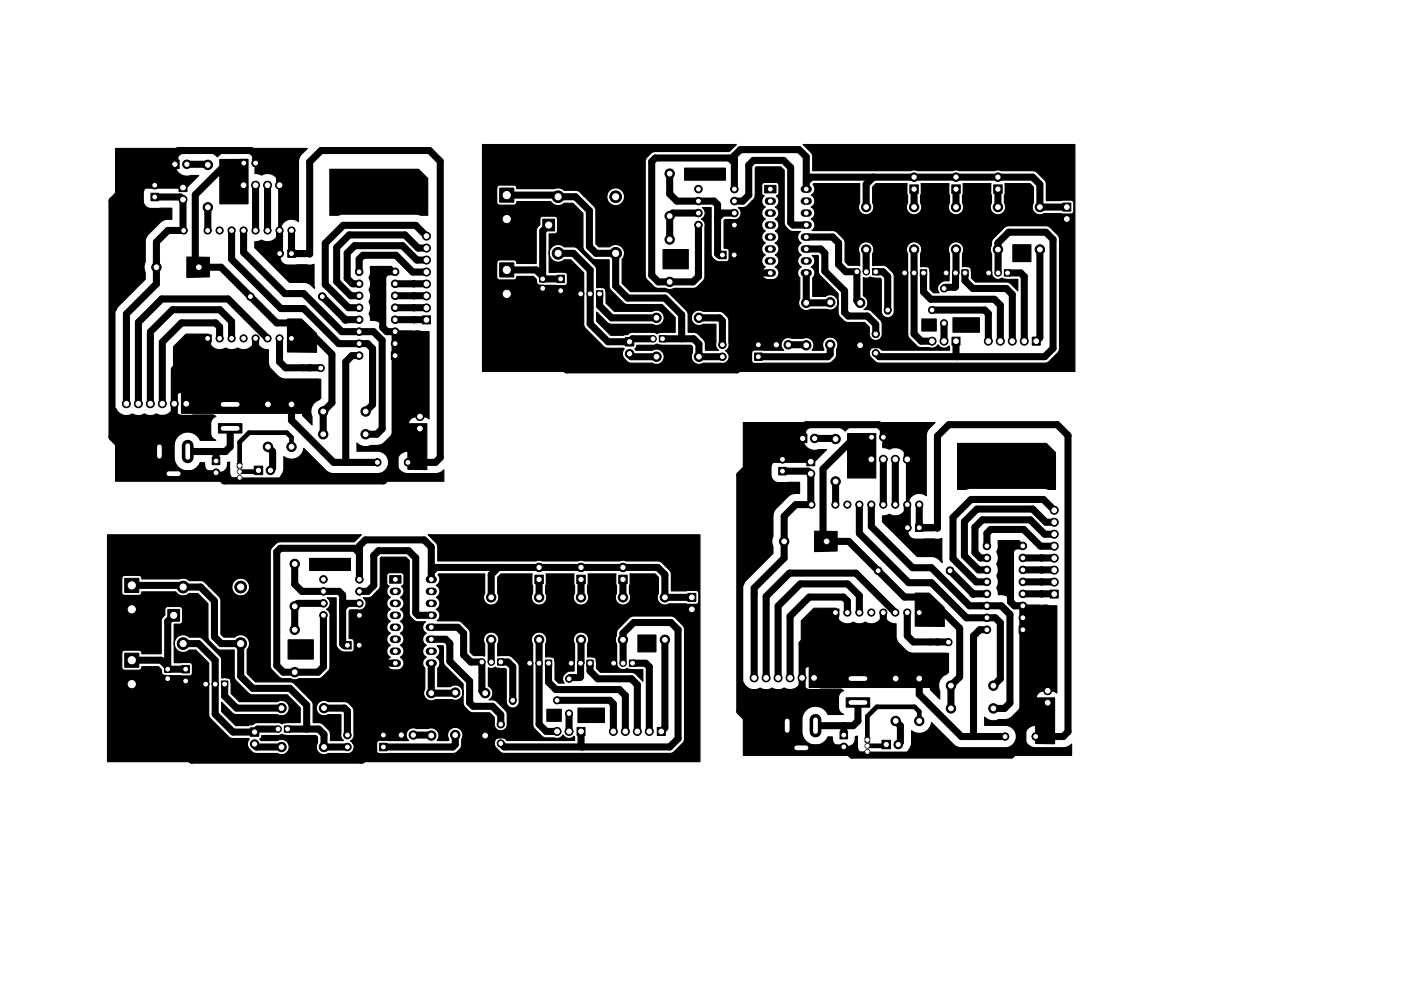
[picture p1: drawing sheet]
<svg xmlns="http://www.w3.org/2000/svg" width="297mm" height="210mm" viewBox="0 0 297 210" stroke-linecap="round" stroke-linejoin="round" font-family="sans-serif">
<g fill="#000" stroke="#000" stroke-width=".21">
<path d="M36.2 34h1.8v1.8h-1.8zM50.9 33.8h1.6v1.6h-1.6zM105.9 39.9h3v3h-3zM32 41h1.6v1.6h-1.6zM38 38.9h1.7v1.7h-1.7zM50.8 38.4h1.7v1.7h-1.7zM61 53h1.6v1.6h-1.6zM105.9 55.8h3v3h-3zM114.4 58.5h1.3v1.4h-1.3zM115.1 46.5h2.5v2.5h-2.5zM118.1 58.4h1.6v1.6h-1.6zM152.4 53.3h1.6v1.6h-1.6z"/>
<path d="M154.9 46.9h1.6v1.6h-1.6zM162.1 39.3h2.4v1.6h-2.4zM185 57h1.3v1.3h-1.3zM192.9 39.2h1.8v1.8h-1.8zM195.1 57.2h1.4v1.4h-1.4zM201.8 39.2h1.8v1.8h-1.8zM203.9 57.2h1.4v1.4h-1.4zM210.7 39.2h1.8v1.8h-1.8zM212.9 57.2h1.4v1.4h-1.4zM225.3 43.1h1.7v1.7h-1.7zM43.3 71h1.5v1.6h-1.5zM83 74.6h1.6v1.6h-1.6z"/>
<path d="M89.6 67h1.7v1.7h-1.7zM126.5 61.7h1.3v1.3h-1.3zM132.6 71.6h1.8v1.8h-1.8zM139.8 71.2h1.3v1.4h-1.3zM160 74.9h1.6v1.6h-1.6zM163.7 72.2h1.8v1.8h-1.8zM201.8 71.5h1.7v1.7h-1.7zM218.9 71.5h1.7v1.7h-1.7zM38.6 84.8h1.7v1.7h-1.7zM45 97h1.6v1.6h-1.6zM46.3 89.9h5v2h-5zM46.3 84.8h5v2h-5z"/>
<path d="M50.3 98.3h1v1h-1zM88.2 90.1h1.7v1.7h-1.7zM169.3 92.1h1.8v1.8h-1.8zM171 97.1h1.7v1.7h-1.7zM184 92h1.6v1.6h-1.6zM183.9 96.6h1.7v1.7h-1.7zM53.9 98.9h1.8v1.8h-1.8zM165.1 99.2h1.6v1.6h-1.6zM194.1 111.2h1.6v1.6h-1.6zM26.4 122.7h3v3h-3zM26.4 138.6h3v3h-3zM35.6 129.3h2.5v2.5h-2.5z"/>
<path d="M72.9 136.1h1.6v1.6h-1.6zM75.4 129.8h1.6v1.6h-1.6zM82.6 122.1h2.4v1.6h-2.4zM105.5 139.8h1.3v1.3h-1.3zM113.4 122h1.8v1.8h-1.8zM122.3 122h1.8v1.8h-1.8zM131.2 122h1.8v1.8h-1.8zM145.8 125.9h1.7v1.7h-1.7zM176.4 129.2h1.5v1.5h-1.5zM216.1 132.8h1.6v1.6h-1.6zM222.7 125.2h1.7v1.7h-1.7zM34.9 141.3h1.3v1.4h-1.3z"/>
<path d="M38.6 141.2h1.6v1.6h-1.6zM47 144.5h1.3v1.3h-1.3zM53.1 154.4h1.8v1.8h-1.8zM60.3 154h1.3v1.4h-1.3zM80.5 157.7h1.6v1.6h-1.6zM84.2 155.1h1.8v1.8h-1.8zM115.6 140h1.4v1.4h-1.4zM122.3 154.3h1.7v1.7h-1.7zM124.4 140h1.4v1.4h-1.4zM133.4 140h1.4v1.4h-1.4zM139.4 154.3h1.7v1.7h-1.7zM171.7 143h1.7v1.7h-1.7z"/>
<path d="M178.1 155.2h1.6v1.6h-1.6zM179.4 143h5v2h-5zM179.4 148h5v2h-5zM183.4 156.5h1v1h-1zM187 157.1h1.8v1.8h-1.8zM221.3 148.2h1.7v1.7h-1.7z"/>
<circle cx="32.8" cy="39.3" r=".8"/>
<circle cx="39.6" cy="34.9" r=".9"/>
<circle cx="44.1" cy="35" r="1"/>
<circle cx="54.2" cy="39.3" r=".85"/>
<circle cx="54.2" cy="34.6" r=".8"/>
<circle cx="56.7" cy="39.3" r=".85"/>
<circle cx="59.3" cy="39.3" r=".85"/>
<circle cx="142" cy="36.8" r="1"/>
<circle cx="193.8" cy="37.6" r=".9"/>
<circle cx="202.7" cy="37.6" r=".9"/>
<circle cx="211.6" cy="37.6" r=".9"/>
<circle cx="33.2" cy="56.7" r="1"/>
<circle cx="38.8" cy="42.3" r=".85"/>
<circle cx="38.9" cy="48.9" r=".76"/>
<circle cx="42.2" cy="56.7" r="1"/>
<circle cx="44" cy="48.9" r=".76"/>
<circle cx="44.1" cy="44" r="1"/>
<circle cx="46.6" cy="48.9" r=".76"/>
<circle cx="49.1" cy="48.9" r=".76"/>
<circle cx="51.6" cy="48.9" r=".76"/>
<circle cx="54.2" cy="48.9" r=".76"/>
<circle cx="56.7" cy="48.9" r=".76"/>
<circle cx="59.3" cy="48.9" r=".76"/>
<circle cx="59.3" cy="53.8" r=".8"/>
<circle cx="61.8" cy="48.9" r=".76"/>
<circle cx="76.2" cy="57.7" r=".8"/>
<circle cx="83.8" cy="57.7" r=".8"/>
<circle cx="90.4" cy="52.6" r=".85"/>
<circle cx="90.4" cy="55.2" r=".85"/>
<circle cx="90.4" cy="57.7" r=".85"/>
<circle cx="90.4" cy="50.1" r=".85"/>
<circle cx="107.4" cy="46.5" r="1.5"/>
<circle cx="118.3" cy="41.7" r="1.25"/>
<circle cx="118.3" cy="53.7" r="1.25"/>
<circle cx="130.5" cy="41.7" r="1.25"/>
<circle cx="130.5" cy="53.7" r="1.25"/>
<circle cx="142" cy="59.8" r="1"/>
<circle cx="142" cy="45.8" r="1"/>
<circle cx="142" cy="50.8" r="1"/>
<circle cx="148.1" cy="42.7" r=".8"/>
<circle cx="148.1" cy="40.1" r=".8"/>
<circle cx="148.1" cy="45.2" r=".8"/>
<circle cx="148.1" cy="47.7" r=".8"/>
<circle cx="155.7" cy="54.1" r=".8"/>
<circle cx="155.7" cy="42.7" r=".8"/>
<circle cx="155.7" cy="40.1" r=".8"/>
<circle cx="155.7" cy="45.2" r=".8"/>
<circle cx="181.7" cy="57.7" r=".67"/>
<circle cx="183.6" cy="52.9" r="1"/>
<circle cx="183.6" cy="43.9" r="1"/>
<circle cx="183.7" cy="57.7" r=".67"/>
<circle cx="191.8" cy="57.9" r=".67"/>
<circle cx="193.8" cy="52.9" r="1"/>
<circle cx="193.8" cy="43.9" r="1"/>
<circle cx="193.8" cy="57.9" r=".67"/>
<circle cx="200.6" cy="57.9" r=".67"/>
<circle cx="202.6" cy="57.9" r=".67"/>
<circle cx="202.7" cy="52.9" r="1"/>
<circle cx="202.7" cy="43.9" r="1"/>
<circle cx="209.6" cy="57.9" r=".67"/>
<circle cx="211.6" cy="52.9" r="1"/>
<circle cx="211.6" cy="43.9" r="1"/>
<circle cx="211.6" cy="57.9" r=".67"/>
<circle cx="220.5" cy="52.9" r="1"/>
<circle cx="220.5" cy="43.9" r="1"/>
<circle cx="226.2" cy="46.5" r=".85"/>
<circle cx="46.6" cy="71.8" r=".76"/>
<circle cx="49.1" cy="71.8" r=".76"/>
<circle cx="51.6" cy="71.8" r=".76"/>
<circle cx="53.1" cy="62.9" r=".8"/>
<circle cx="54.2" cy="71.8" r=".76"/>
<circle cx="56.7" cy="71.8" r=".76"/>
<circle cx="59.3" cy="71.8" r=".76"/>
<circle cx="61.8" cy="71.8" r=".76"/>
<circle cx="68" cy="78.1" r=".75"/>
<circle cx="68.3" cy="62.9" r=".75"/>
<circle cx="68.3" cy="62.9" r=".8"/>
<circle cx="73.2" cy="67.8" r=".75"/>
<circle cx="76.2" cy="60.2" r=".8"/>
<circle cx="76.2" cy="67.8" r=".8"/>
<circle cx="76.2" cy="75.4" r=".8"/>
<circle cx="76.2" cy="65.3" r=".8"/>
<circle cx="76.2" cy="72.9" r=".8"/>
<circle cx="76.2" cy="62.7" r=".8"/>
<circle cx="76.2" cy="70.4" r=".8"/>
<circle cx="83.8" cy="67.8" r=".8"/>
<circle cx="83.8" cy="72.9" r=".8"/>
<circle cx="83.8" cy="60.2" r=".8"/>
<circle cx="83.8" cy="62.7" r=".8"/>
<circle cx="83.8" cy="65.3" r=".8"/>
<circle cx="83.8" cy="70.4" r=".8"/>
<circle cx="90.4" cy="60.3" r=".85"/>
<circle cx="90.4" cy="65.3" r=".85"/>
<circle cx="90.4" cy="62.8" r=".85"/>
<circle cx="107.4" cy="62.4" r="1.5"/>
<circle cx="115.1" cy="61.2" r=".67"/>
<circle cx="118.9" cy="61.7" r=".8"/>
<circle cx="123.1" cy="62.4" r=".67"/>
<circle cx="125.1" cy="62.4" r=".67"/>
<circle cx="133.5" cy="75.1" r=".9"/>
<circle cx="138.5" cy="71.9" r=".67"/>
<circle cx="139.2" cy="67.4" r="1"/>
<circle cx="139.2" cy="75.7" r="1"/>
<circle cx="148.2" cy="67.4" r="1"/>
<circle cx="148.2" cy="75.7" r="1"/>
<circle cx="153.2" cy="75.7" r=".8"/>
<circle cx="153.2" cy="73.1" r=".8"/>
<circle cx="160.8" cy="73.1" r=".8"/>
<circle cx="167.1" cy="73.1" r=".9"/>
<circle cx="170.9" cy="73.3" r="1"/>
<circle cx="170.9" cy="64.3" r="1"/>
<circle cx="176" cy="64.1" r="1"/>
<circle cx="176" cy="73.1" r="1"/>
<circle cx="182.4" cy="73.3" r="1"/>
<circle cx="182.4" cy="64.3" r="1"/>
<circle cx="185.7" cy="70.9" r=".75"/>
<circle cx="185.7" cy="74.9" r=".75"/>
<circle cx="188.2" cy="65.8" r=".75"/>
<circle cx="197.6" cy="65.8" r=".75"/>
<circle cx="197.6" cy="72.4" r=".85"/>
<circle cx="200.2" cy="61.2" r=".75"/>
<circle cx="200.2" cy="68.6" r=".75"/>
<circle cx="200.2" cy="72.4" r=".85"/>
<circle cx="209.5" cy="72.4" r=".85"/>
<circle cx="212.1" cy="72.4" r=".85"/>
<circle cx="214.6" cy="72.4" r=".85"/>
<circle cx="217.2" cy="72.4" r=".85"/>
<circle cx="26.8" cy="85.7" r=".85"/>
<circle cx="29.3" cy="85.7" r=".85"/>
<circle cx="31.9" cy="85.7" r=".85"/>
<circle cx="34.4" cy="85.7" r=".85"/>
<circle cx="37" cy="85.7" r=".85"/>
<circle cx="56.8" cy="85.8" r="1"/>
<circle cx="56.8" cy="94.8" r="1"/>
<circle cx="57.3" cy="99.8" r=".9"/>
<circle cx="61.8" cy="85.8" r="1"/>
<circle cx="61.8" cy="94.8" r="1"/>
<circle cx="68.5" cy="87.3" r="1"/>
<circle cx="68.5" cy="92.1" r="1"/>
<circle cx="77.5" cy="87.3" r="1"/>
<circle cx="77.5" cy="92.1" r="1"/>
<circle cx="80" cy="98.1" r=".75"/>
<circle cx="80" cy="98.1" r=".4"/>
<circle cx="86.5" cy="98.1" r=".75"/>
<circle cx="89" cy="88.4" r=".85"/>
<circle cx="165.9" cy="97.5" r=".8"/>
<circle cx="172.7" cy="93" r=".9"/>
<circle cx="177.2" cy="93.1" r="1"/>
<circle cx="187.3" cy="97.5" r=".85"/>
<circle cx="187.3" cy="92.8" r=".8"/>
<circle cx="189.8" cy="97.5" r=".85"/>
<circle cx="192.4" cy="97.5" r=".85"/>
<circle cx="45.8" cy="100.3" r=".8"/>
<circle cx="50.8" cy="101.3" r=".5"/>
<circle cx="50.8" cy="100.1" r=".5"/>
<circle cx="62.5" cy="119.6" r="1"/>
<circle cx="166.3" cy="114.9" r="1"/>
<circle cx="171.9" cy="100.5" r=".85"/>
<circle cx="172" cy="107.1" r=".76"/>
<circle cx="175.3" cy="114.9" r="1"/>
<circle cx="177.1" cy="107.1" r=".76"/>
<circle cx="177.2" cy="102.1" r="1"/>
<circle cx="179.7" cy="107.1" r=".76"/>
<circle cx="182.2" cy="107.1" r=".76"/>
<circle cx="184.7" cy="107.1" r=".76"/>
<circle cx="187.3" cy="107.1" r=".76"/>
<circle cx="189.8" cy="107.1" r=".76"/>
<circle cx="192.4" cy="107.1" r=".76"/>
<circle cx="192.4" cy="112" r=".8"/>
<circle cx="194.9" cy="107.1" r=".76"/>
<circle cx="209.2" cy="115.8" r=".8"/>
<circle cx="209.2" cy="118.4" r=".8"/>
<circle cx="216.9" cy="115.8" r=".8"/>
<circle cx="216.9" cy="118.4" r=".8"/>
<circle cx="223.5" cy="110.8" r=".85"/>
<circle cx="223.5" cy="115.9" r=".85"/>
<circle cx="223.5" cy="118.4" r=".85"/>
<circle cx="223.5" cy="113.3" r=".85"/>
<circle cx="223.5" cy="108.3" r=".85"/>
<circle cx="27.9" cy="129.3" r="1.5"/>
<circle cx="38.8" cy="124.6" r="1.25"/>
<circle cx="38.8" cy="136.6" r="1.25"/>
<circle cx="51" cy="124.6" r="1.25"/>
<circle cx="51" cy="136.6" r="1.25"/>
<circle cx="62.5" cy="128.6" r="1"/>
<circle cx="62.5" cy="133.6" r="1"/>
<circle cx="68.6" cy="130.6" r=".8"/>
<circle cx="68.6" cy="128" r=".8"/>
<circle cx="68.6" cy="125.5" r=".8"/>
<circle cx="68.6" cy="122.9" r=".8"/>
<circle cx="76.2" cy="136.9" r=".8"/>
<circle cx="76.2" cy="128" r=".8"/>
<circle cx="76.2" cy="122.9" r=".8"/>
<circle cx="76.2" cy="125.5" r=".8"/>
<circle cx="104.1" cy="126.7" r="1"/>
<circle cx="104.1" cy="135.7" r="1"/>
<circle cx="114.3" cy="126.7" r="1"/>
<circle cx="114.3" cy="135.7" r="1"/>
<circle cx="114.3" cy="120.4" r=".9"/>
<circle cx="123.2" cy="126.7" r="1"/>
<circle cx="123.2" cy="135.7" r="1"/>
<circle cx="123.2" cy="120.4" r=".9"/>
<circle cx="132.1" cy="126.7" r="1"/>
<circle cx="132.1" cy="135.7" r="1"/>
<circle cx="132.1" cy="120.4" r=".9"/>
<circle cx="141" cy="126.7" r="1"/>
<circle cx="141" cy="135.7" r="1"/>
<circle cx="146.7" cy="129.3" r=".85"/>
<circle cx="179.7" cy="130" r=".76"/>
<circle cx="182.2" cy="130" r=".76"/>
<circle cx="184.7" cy="130" r=".76"/>
<circle cx="186.2" cy="121.1" r=".8"/>
<circle cx="187.3" cy="130" r=".76"/>
<circle cx="189.8" cy="130" r=".76"/>
<circle cx="192.4" cy="130" r=".76"/>
<circle cx="194.9" cy="130" r=".76"/>
<circle cx="201.1" cy="136.3" r=".75"/>
<circle cx="201.4" cy="121.1" r=".75"/>
<circle cx="201.4" cy="121.1" r=".8"/>
<circle cx="206.3" cy="126" r=".75"/>
<circle cx="209.2" cy="120.9" r=".8"/>
<circle cx="209.2" cy="123.5" r=".8"/>
<circle cx="209.2" cy="126" r=".8"/>
<circle cx="209.2" cy="131.1" r=".8"/>
<circle cx="209.2" cy="128.5" r=".8"/>
<circle cx="209.2" cy="133.6" r=".8"/>
<circle cx="216.9" cy="126" r=".8"/>
<circle cx="216.9" cy="123.5" r=".8"/>
<circle cx="216.9" cy="120.9" r=".8"/>
<circle cx="216.9" cy="128.5" r=".8"/>
<circle cx="216.9" cy="131.1" r=".8"/>
<circle cx="223.5" cy="123.5" r=".85"/>
<circle cx="223.5" cy="121" r=".85"/>
<circle cx="27.9" cy="145.2" r="1.5"/>
<circle cx="35.6" cy="144" r=".67"/>
<circle cx="39.4" cy="144.5" r=".8"/>
<circle cx="43.6" cy="145.2" r=".67"/>
<circle cx="45.6" cy="145.2" r=".67"/>
<circle cx="54" cy="157.9" r=".9"/>
<circle cx="59" cy="154.7" r=".67"/>
<circle cx="59.7" cy="150.2" r="1"/>
<circle cx="59.7" cy="158.5" r="1"/>
<circle cx="62.5" cy="142.6" r="1"/>
<circle cx="68.7" cy="158.5" r="1"/>
<circle cx="68.7" cy="150.2" r="1"/>
<circle cx="73.7" cy="158.5" r=".8"/>
<circle cx="73.7" cy="156" r=".8"/>
<circle cx="81.3" cy="156" r=".8"/>
<circle cx="87.6" cy="156" r=".9"/>
<circle cx="91.4" cy="147.1" r="1"/>
<circle cx="91.4" cy="156.1" r="1"/>
<circle cx="96.5" cy="156" r="1"/>
<circle cx="96.5" cy="147" r="1"/>
<circle cx="102.2" cy="140.5" r=".67"/>
<circle cx="102.9" cy="147.1" r="1"/>
<circle cx="102.9" cy="156.1" r="1"/>
<circle cx="104.2" cy="140.5" r=".67"/>
<circle cx="106.2" cy="157.7" r=".75"/>
<circle cx="106.2" cy="153.7" r=".75"/>
<circle cx="108.7" cy="148.6" r=".75"/>
<circle cx="112.3" cy="140.7" r=".67"/>
<circle cx="114.3" cy="140.7" r=".67"/>
<circle cx="118.1" cy="148.6" r=".75"/>
<circle cx="118.1" cy="155.2" r=".85"/>
<circle cx="120.6" cy="144" r=".75"/>
<circle cx="120.6" cy="151.4" r=".75"/>
<circle cx="120.6" cy="155.2" r=".85"/>
<circle cx="121.1" cy="140.7" r=".67"/>
<circle cx="123.1" cy="140.7" r=".67"/>
<circle cx="130" cy="155.2" r=".85"/>
<circle cx="130.1" cy="140.7" r=".67"/>
<circle cx="132.1" cy="140.7" r=".67"/>
<circle cx="132.6" cy="155.2" r=".85"/>
<circle cx="135.1" cy="155.2" r=".85"/>
<circle cx="137.7" cy="155.2" r=".85"/>
<circle cx="159.9" cy="143.8" r=".85"/>
<circle cx="162.4" cy="143.8" r=".85"/>
<circle cx="165" cy="143.8" r=".85"/>
<circle cx="167.5" cy="143.8" r=".85"/>
<circle cx="170.1" cy="143.8" r=".85"/>
<circle cx="178.9" cy="158.5" r=".8"/>
<circle cx="183.9" cy="159.5" r=".5"/>
<circle cx="183.9" cy="158.2" r=".5"/>
<circle cx="189.9" cy="144" r="1"/>
<circle cx="189.9" cy="153" r="1"/>
<circle cx="190.4" cy="158" r=".9"/>
<circle cx="194.9" cy="144" r="1"/>
<circle cx="194.9" cy="153" r="1"/>
<circle cx="201.6" cy="150.3" r="1"/>
<circle cx="201.6" cy="145.5" r="1"/>
<circle cx="210.6" cy="145.5" r="1"/>
<circle cx="210.6" cy="150.3" r="1"/>
<circle cx="213.1" cy="156.3" r=".75"/>
<circle cx="213.1" cy="156.3" r=".4"/>
<circle cx="219.6" cy="156.3" r=".75"/>
<circle cx="222.1" cy="146.6" r=".85"/>
</g>
<g fill="none" stroke="#000" stroke-width="1.6">
<path d="M162.9 57.9h.8M162.9 42.7h.8M162.9 55.4h.8M162.9 45.2h.8M162.9 52.8h.8M162.9 47.7h.8M162.9 50.3h.8M170.5 57.9h.8M170.5 42.7h.8M170.5 55.4h.8M170.5 45.2h.8M170.5 52.8h.8"/>
<path d="M170.5 47.7h.8M170.5 50.3h.8M170.5 40.1h.8M83.4 125.5h.8M83.4 138.2h.8M83.4 128h.8M83.4 135.6h.8M83.4 130.6h.8M83.4 133.1h.8M91 122.9h.8M91 125.5h.8M91 138.2h.8"/>
<path d="M91 128h.8M91 135.6h.8M91 130.6h.8M91 133.1h.8M83.4 140.7h.8M91 140.7h.8"/>
</g>
<path d="M39.8 94.5v2.5M172.9 152.7v2.5" fill="none" stroke="#000" stroke-width="2.5"/>
<path d="M33.8 94.7v2.2M35.7 100.5h2.2M166.9 152.8v2.3M168.8 158.7h2.2" fill="none" stroke="#000" stroke-width="2.3"/>
<g fill="none" stroke="#000" stroke-width="1.5">
<path d="M37.1 34.9v-2.2l.7-.8h15.4l1 1v1.7h4.3l.8 .7v4M38.8 39.8l-.5-.5h-11.2l-3.4 3.3v50.2l3.1 3h7M39.6 34.9h4.3l.2 .1M51.6 39.3l.1-4.7h-3.6l-6.7 6.7v15.3l-.1 .1h5.6l11.8 11.8h5l6.7 6.6v10.4l-1.9 1.8v4.8M54.2 39.3v9.6M56.7 39.3v9.6M142 36.8v4.3l1.5 1.6h7.9l.7 .7v10.4l.3 .3h.8M155.7 34.5l-1-1h-15.8l-.7 .8v24.1l1.4 1.4h7.3l1.2-1.1v-11M170.9 38.4v-5.1l-1.5-1.6h-12.4l-1.3 1.3v7.1M185.2 37.6l-1.6 1.5v4.8M32.8 41.8h5.5l.5 .5v6.5l.1 .1h-3.3l-2.4 2.4v8.9l-6.4 6.4v19.2M44.1 44l-.1 4.9"/>
<path d="M49.1 48.9v6.1l10.5 10.5h4.8l7.4 7.4h6.1l1.1 1.1v11.8l-1.5 1.5M51.6 48.9v4.6l8.8 8.8h4l8.1 8.1h6.7l1.8 1.8v18.8l-1.1 1.1h-2.4M54.2 48.9h.1M56.7 48.9h.1M59.3 48.9v4.9M61.8 48.9v4.9l3.9 .1v-19.6l2.4-2.4h23l2.2 2.3v62.9l-1 1h-5.8M76.1 57.7v-2.7l.9-.8h6.9l3.6 3.5h2.9M83.8 57.7h-2l-.6 .7v11.1l.8 .9h1.8v29.1l-2.5 2.5h-33.8l-1.7-1.7-.2 .2h-10.5l-.3 .3-1-1v-8l3.2-3.2v-10.2l3-3h13.8l.4-.4v-3.2M90.4 50.1l-2.3-2.3h-15.3l-3.8 3.8v8.8l4.9 4.9h2.2M90.4 55.2h-2l-3.1-3.1h-10.1l-1.6 1.6v5.4l1.2 1.1h1.3M90.4 52.6h-1.8l-2.7-2.8h-11.9l-2.6 2.7v7.2l3 3h1.7M107.4 46.5h-3l-1.3 1.2v13.5l1.2 1.2h9.6l1.2-1.2"/>
<path d="M107.4 57.3h6.3l1.4 1.4M107.4 41.4h10.6l.3 .3h3.7l3 3v7.6l1.4 1.4h4.1v7l2.6 2.5h7.9l3.5 3.6v5.1M116.3 47.7l-1.2 1.3v10.2h3.8M118.3 53.7h3.3l3.5 3.6v11.4l3.8 3.8h4.6l.6-.6h4.4M148.1 45.2h-5.5l-.6 .6v5M155.7 47.7v6.4h1.5v23.4l-1 1h-36.1l-1.2-1.3v-15.5M155.7 42.7h1.8l1.2-1.3v-6.4l1.1-1h6.3l1.5 1.6v11.6l.5 .5h2.8M155.7 45.2h-2.5l-1.1 1M157.2 57.7l.3 .2h5.8M170.9 50.3h5.6l1.3 1.3v4.5l1.5 1.6h2.4v6.1l.4 .5h.3M170.9 40.1v-1.5l1.1-1h46.9l1.6 1.5v4.8h5.7M170.9 57.9v6.4h5l.1-.2"/>
<path d="M170.9 52.8h3.1l.9 .9v3.8l4.2 4.2v4.6l.7 .8h4.1l1.8 1.7v2.1M183.6 52.9l.1 4.8M185.7 57.7h1.5l1 1v7.3M193.8 40.1v3.8M193.8 52.9v18l1.5 1.5h2.3M195.8 57.9v4l1.6 1.6h13.4l1.3 1.3v7.6M198.6 49.8v7.1l1 1h1M202.7 40.1v3.8M202.7 52.9l-.1 7.9-.2 .2h-2l-.2 .2M204.6 57.9v1.7l1.6 1.6h7.2l1.2 1.3v9.9M208 50v7.9h1.6M208.3 49.8h-17.3l-.8 .7v6.9l.6 .5h1v14.2l-1 1h-8.3l-.1 .2v-1.4l-1.8-1.8h-14.7l-1.3 1.3v1.7h-5.9l-1.5-1.5"/>
<path d="M211.6 40.1v3.8M211.6 52.9v.1M211.6 57.9v-6.3l2.3-2.3h7.8l1.6 1.5v23.1l-1.8 1.8h-35.1l-.7-.8M213.6 57.9h2.8l.8 .8v13.7M220.5 52.9v18.7l-.8 .8M226.2 46.5h-17.4l-.8 .7v2.3M44 71.8v3.6M46.6 71.8v-2.4l-.9-.9h-7.2l-4.1 4.1v13.1M49.1 71.8v-3.6l-2.5-2.5h-10l-4.7 4.7v15.4M56.7 71.8l-8.3-8.4h-14.1l-5 5v17.4M59.3 71.8v4.9l1.3 1.3 7.4 .1M61.7 68.5l.1 3.3"/>
<path d="M65.7 78h.1M68.3 62.9l4.9 4.9h2.9M76.1 75.4h-1.5l-1.3 1.4v21.3M83.8 75.4h4l1.2 1.3v11.7M83.8 65.3h6.6M83.8 67.8l6.6 .1M83.8 60.2l6.6 .1M83.8 62.7l6.6 .1M87.7 65.3h.1M87.7 67.8l.1 .1M87.7 60.2l.1 .1M87.7 62.7l.1 .1"/>
<path d="M114.6 61.7h4.3M118.9 61.7l.6 .7h3.6M127.1 62.4v2.5l2.6 2.5h9.5M133.5 75.1v.2l.4 .4h5.3M140.5 71.9h6.6l1.1 1.1v2.7h5M148.2 67.4h4.3l.7 .7v5M167.1 73.1h3.7l.1 .2M176 73.1v2.1l-.5 .5h-14.7M197.6 65.8h11.2l.7 .7v5.9M200.2 68.6v3.8M202.7 72.4v3l.3 .3M39.5 85.7l17.3 .1"/>
<path d="M45.8 95.8v2M48.8 90.9v3.9l-1 1h-8M56.8 94.8l1 1v3.5l-.5 .5M57.8 85.8h4v3.4l8.9 8.9h9.3M89 90.9v7.2M165.9 100h5.5l.5 .5v6.4l.1 .2h-3.3l-2.4 2.4v8.9l-6.4 6.4v19.2M170.2 93v-2.1l.7-.8h15.4l1 1v1.7h4.3l.8 .7v4M171.9 98l-.5-.5h-11.2l-3.4 3.3v50.1l3.1 3.1h7M172.7 93h4.3l.2 .1M184.7 97.5l.1-4.7h-3.6l-6.7 6.7v15.2l-.1 .2h5.6l11.8 11.8h5l6.7 6.6v10.3l-1.9 1.9v4.8M187.3 97.5v9.6M189.8 97.5v9.6"/>
<path d="M62.5 119.6v4.3l1.5 1.6h7.9l.7 .7v10.4l.3 .3h.8M76.2 117.3l-1-1h-15.8l-.7 .8v24.1l1.4 1.4h7.3l1.2-1.1v-10.9M177.2 102.1l-.1 5M182.2 107.1v6.1l10.5 10.4h4.8l7.4 7.5h6.1l1.1 1v11.9l-1.5 1.5M184.7 107.1v4.6l8.8 8.8h4l8.1 8h6.7l1.8 1.9v18.8l-1.1 1.1h-2.4M187.3 107.1h.1M189.8 107.1h.1M192.4 107.1v4.9M194.9 107.1v4.9h3.9v-19.5l2.4-2.4h23l2.2 2.3v62.9l-1 1h-5.8M209.2 115.8v-2.7l.9-.8h6.9l3.6 3.6h2.9M216.9 115.8h-2l-.7 .7v11.2l.9 .8h1.8v29.2l-2.5 2.5h-33.8l-1.7-1.7-.2 .2h-10.5l-.3 .3-1-1v-8l3.2-3.2v-10.2l3-3h13.8l.4-.4v-3.2M216.9 118.4h6.6"/>
<path d="M220.8 118.4h.1M223.5 108.3l-2.3-2.3h-15.3l-3.8 3.8v8.7l4.9 5h2.2M223.5 113.3h-2l-3.1-3h-10.1l-1.6 1.6v5.3l1.2 1.2h1.3M223.5 110.8h-1.8l-2.8-2.8h-11.8l-2.6 2.7v7.2l3 3h1.7M27.9 129.3h-3l-1.3 1.3v13.4l1.2 1.2h9.6l1.2-1.2M27.9 124.2h10.6l.3 .4h3.7l3 2.9v7.6l1.4 1.5h4.1v6.9l2.6 2.5h7.9l3.5 3.6v5.1M36.8 130.6l-1.2 1.2v10.2h3.8M38.8 136.6h3.3l3.5 3.5v11.4l3.8 3.8h4.6l.6-.6h4.4M68.6 128h-5.5l-.6 .6v5M76.2 130.6v6.3h1.5v23.4l-1 1h-36.1l-1.2-1.3v-15.5M76.2 128h-2.5l-1.1 1M76.2 125.5h1.8l1.2-1.3v-6.3l1.1-1.1h6.3l1.5 1.6v11.6l.5 .6h2.8"/>
<path d="M91.4 121.2v-5.1l-1.5-1.6h-12.4l-1.3 1.3v7.1M91.4 122.9v-1.5l1.1-1h46.9l1.6 1.5v4.8h5.7M91.4 133.1h5.6l1.3 1.3v4.5l1.5 1.6h2.4v6.1l.4 .5h.3M91.4 135.6h3.1l.9 .9v3.8l4.2 4.2v4.6l.7 .8h4.1l1.8 1.7v2.1M104.1 135.7l.1 4.8M105.7 120.4l-1.6 1.5v4.8M114.3 122.9v3.8M114.3 135.7v18l1.5 1.5h2.3M119.1 132.6v7.1l1 1h1M123.2 122.9v3.8M123.2 135.7l-.1 7.9-.2 .2h-2l-.3 .2M128.5 132.8v7.9h1.6"/>
<path d="M128.8 132.6h-17.3l-.8 .7v6.9l.6 .5h1v14.2l-1 1.1h-8.3l-.1 .1v-1.4l-1.8-1.8h-14.7l-1.3 1.3v1.8h-5.9l-1.5-1.6M132.1 122.9v3.8M132.1 135.7v.1M141 135.7v18.7l-.8 .8M146.7 129.3h-17.4l-.8 .7v2.3M177.1 130v3.6M179.7 130v-2.5l-.9-.8h-7.2l-4.1 4v13.1M182.2 130v-3.6l-2.5-2.5h-10l-4.7 4.7v15.4M189.8 130l-8.3-8.4h-14.1l-5 4.9v17.5M192.4 130v4.9l1.3 1.3 7.4 .1M194.8 126.7l.1 3.3M198.8 136.2h.1"/>
<path d="M201.4 121.1l4.9 4.9h2.9M209.2 133.6h-1.5l-1.3 1.3v21.4M216.9 133.6h4l1.2 1.3v11.7M216.9 123.5h6.6M216.9 126h6.6M216.9 120.9l6.6 .1M220.8 123.5h.1M220.8 126h.1M220.8 120.9l.1 .1M27.9 140.1h6.3l1.4 1.4M35.1 144.5h4.3M39.4 144.5l.6 .7h3.6"/>
<path d="M47.6 145.2v2.5l2.6 2.5h9.5M54 157.9v.2l.4 .4h5.3M61 154.7h6.6l1.1 1.1v2.7h5M68.7 150.2h4.3l.7 .7v5.1M77.7 140.5l.3 .2h5.8M87.6 156h3.7l.1 .1M91.4 140.7v6.4h5l.1-.1M96.5 156v2l-.5 .5h-14.7M106.2 140.5h1.5l1 1v7.3M116.3 140.7v4l1.6 1.6h13.4l1.3 1.3v7.6M118.1 148.6h11.2l.7 .7v5.9M120.6 151.4v3.8"/>
<path d="M123.2 155.2v3l.3 .3M125.1 140.7v1.7l1.6 1.6h7.2l1.2 1.3v9.9M132.1 140.7v-6.3l2.3-2.3h7.8l1.6 1.5v23.1l-1.8 1.8h-35.1l-.7-.8M134.1 140.7h2.8l.8 .8v13.7M172.6 143.8l17.3 .2M178.9 154v2M181.9 149v4l-1 1h-8M189.9 153l1 1v3.5l-.5 .5M190.9 144h4v3.3l8.9 9h9.3M222.1 149.1v7.2"/>
</g>
<path d="M54.8 99.8l-.3 .3h-3.7M56.8 85.8h1M61.8 94.8v-2l-1-1h-8l-2 2v5M45.8 100.3l1.5 1.5h3l.5-.5M178.9 158.5l1.5 1.5h3l.5-.5M187.9 158l-.3 .2h-3.7M189.9 144h1M194.9 153v-2l-1-1h-8l-2 2v5" fill="none" stroke="#000" stroke-width="1"/>
<g fill="#000" stroke="#000" stroke-width=".25">
<path d="M24.5 31.5h40.6l-1.2 1.2a2.28 2.28 0 0 0-.6 1.8v12.5a2.39 2.39 0 0 0-2.7-.2 2.39 2.39 0 0 0-1.2 2.4v5.4a1.63 1.63 0 0 0 1.6 1.6l4.7 .1 .9-.2v5.1a2.69 2.69 0 0 0-2.3-1.3h-2.9l-7.4-7.3v-1.3l.9-.1 .6-.3a2.4 2.4 0 0 0 2.5 0 2.4 2.4 0 0 0 1.1-2.3v-8.6a2.56 2.56 0 0 0-.9-2.7 2.56 2.56 0 0 0-2.8-.2l-1.3-.3v-3a1.63 1.63 0 0 0-1.6-1.6h-4.3a2.5 2.5 0 0 0-2.1 1.1 2.62 2.62 0 0 0-2.9-.8h-2.7a2.53 2.53 0 0 0-3.4 2.4 2.53 2.53 0 0 0 3.4 2.3h1.6l-2.5 2.6-1.3-.4h-6.3a1.64 1.64 0 0 0-1.6 1.6v1.6a1.64 1.64 0 0 0 1.6 1.6h4.4v2.3a2.84 2.84 0 0 0-2.5 .8l-2.4 2.4a2.31 2.31 0 0 0-.7 1.8v4.1a2.54 2.54 0 0 0 0 2.2v1.5l-5.7 5.6-.6 1.1zM69.9 35.9h18.9l1.9 2v7.8h-1.5l-1.1-.3h-15.3l-1.1 .3h-1.8zM145.2 35.7h8.6v2.5h-8.6zM102.3 30.7h53.8l-1.5 1.4h-15.7l-.7 .3-1.2 1.1-.2 .8v24.1l.2 .8 1.8 1.8 .5 .2h1.8l.7 .2 1.1-.2h4.3l.7-.4 1.3-1.4 .3-.7v-11.1l-.2-.5-.5-.6a1.43 1.43 0 0 0 .1-2.5h1.9v9.8a2.01 2.01 0 0 0 1.6 1.7h1.6l.4-.2 .2-.4v-1.6a.63 .63 0 0 0-.6-.6h-.5v-5.9l.2-.2h1.6a1.43 1.43 0 0 0 1.7-.8 1.43 1.43 0 0 0-.5-1.8l1.5-.1 1.4-1.2h2.1l.2 .8 .6 .4a1.42 1.42 0 0 0-.8 1.3 1.42 1.42 0 0 0 .8 1.3 1.42 1.42 0 0 0-.8 1.2 1.42 1.42 0 0 0 .8 1.3 1.42 1.42 0 0 0-.8 1.3 1.42 1.42 0 0 0 .8 1.3 1.42 1.42 0 0 0-.8 1.2 1.42 1.42 0 0 0 .8 1.3 1.42 1.42 0 0 0-.8 1.3 1.42 1.42 0 0 0 .8 1.2 1.43 1.43 0 0 0-.8 1.6 1.43 1.43 0 0 0 1.4 1.1 2.12 2.12 0 0 0 1.8-.4 1.43 1.43 0 0 0-.3-2.3 1.42 1.42 0 0 0 .8-1.2 1.42 1.42 0 0 0-.8-1.3 1.42 1.42 0 0 0 .8-1.3 1.42 1.42 0 0 0-.8-1.2 1.42 1.42 0 0 0 .8-1.3 1.42 1.42 0 0 0-.8-1.3 1.42 1.42 0 0 0 .8-1.3 1.42 1.42 0 0 0-.8-1.2 1.42 1.42 0 0 0 .8-1.3 1.42 1.42 0 0 0-.8-1.3 1.42 1.42 0 0 0 .2-2.4l.4-.1 .1-.4 .1-1.7-.2-.4-.5-.2h-2.4a.63 .63 0 0 0-.6 .6v1.7l.2 .4 .3 .1-.4 .6-.1 .6h-2.1l.5-.5 .2-.5v-6.1l.2-.2h5.2l.8 .7v11.1l.2 .8a2.5 2.5 0 0 0 1.6 1.1h1.6l-.2 .2a1.43 1.43 0 0 0 .4 2.3 1.42 1.42 0 0 0-.8 1.2 1.42 1.42 0 0 0 .8 1.3 1.42 1.42 0 0 0-.8 1.3 1.42 1.42 0 0 0 .8 1.2 1.42 1.42 0 0 0-.3 2.4l-.1 4.5a1.63 1.63 0 0 0 .3 2 1.63 1.63 0 0 0 2 .1l3.7 .1a1.63 1.63 0 0 0 2.1-1.9 1.63 1.63 0 0 0-2.6-.9h-2.7v-3.9a1.42 1.42 0 0 0-.3-2.4 1.42 1.42 0 0 0 .2-2.4l1.3 .1 .1 3.8 4.1 4.2v4l.2 .8 1 .9 .7 .4h3.7l1 1v1.6l.3 .7 .8 .5 .8-.1 .5-.4 .3-.6v-2.8l-2.3-2.4-.5-.2h-1l.2-.2a1.63 1.63 0 0 0-.3-2.7v-3.9l.8 .1 .6-.3 .4 .2 1.7 .1 .2 .2v6.7a1.38 1.38 0 0 0 1.3 1.5 1.38 1.38 0 0 0 1.5-1.3l-.1-8-1.8-1.7-2.7-.1 .1-2.6a1.63 1.63 0 0 0-1.5-2.4 1.63 1.63 0 0 0-1.3 2.5v2.6l-2.4-.1-.7-.7-.1-4.6-1.6-1.7-.7-.4h-4.6l.2-.1a1.43 1.43 0 0 0-.4-2.3 1.42 1.42 0 0 0 .8-1.3 1.42 1.42 0 0 0-.8-1.3 1.42 1.42 0 0 0 .8-1.2 1.42 1.42 0 0 0-.8-1.3 1.42 1.42 0 0 0 .4-2.3l.1-.1h9.8l-.1 4.2a1.63 1.63 0 0 0 1.5 2.4 1.63 1.63 0 0 0 1.3-2.5v-3.4l.7-.7h6.6v2l.1 .4v1.7a1.63 1.63 0 0 0 1.4 2.5 1.63 1.63 0 0 0 1.4-2.5v-1.7l.1-.4v-2h5.9l.1 4.2a1.63 1.63 0 0 0 1.4 2.4 1.63 1.63 0 0 0 1.4-2.5v-1.7l.1-.4v-2h5.9v4.2a1.63 1.63 0 0 0 1.5 2.4 1.63 1.63 0 0 0 1.4-2.5v-1.7l.1-.4v-2h5.3l.7 .7v3.4a1.63 1.63 0 0 0 .2 2 1.63 1.63 0 0 0 2 .2l6 .1 .4-.5v-1.8a.63 .63 0 0 0-.7-.6l-5.2 .1v-4l-1.9-2-.7-.4h-7l-.5-.1-.8 .1h-7.5l-.6-.1-.8 .1h-7.5l-.5-.1-.9 .1h-20.8l-.1-3.5-1.9-2h57.6v48.1h-125.6v-23h3v3a.63 .63 0 0 0 .6 .6h3.2a.65 .65 0 0 0 .5-.8h3.5l.6 .6 .1 .4a.8 .8 0 0 0 1 .9l5.1 .1 .4-.5v-1.7a.63 .63 0 0 0-.6-.7l-3.3 .1v-8.2h1.3l.4-.3 .1-2.8a.63 .63 0 0 0-.6-.6l-2.9 .1-.2 .4v1.3a1.68 1.68 0 0 0-.8 1.4v6.8h-4.1a.65 .65 0 0 0-.7-.8l-3.1 .1-.4 .2-.1 .4h-3v-15.9h3v3l.3 .5 3.3 .1a.65 .65 0 0 0 .7-.7h7.2l.1 .1a1.87 1.87 0 0 0 2.7 .2h1.8l2.2 2.2v7l.2 .8 2.1 1.9 3.3 .1-.1 5.6 .5 1 3 2.8 7.8 .1 2.7 2.8v3.1l-3.3 .1a.76 .76 0 0 1-1.1-.1h-4.6l-.5 .1-.5 .4-.9 .1h-2.7l-3-2.9v-2l2.2 2.2 .7 .4 9 .1a1.63 1.63 0 0 0 2.4-1.5 1.63 1.63 0 0 0-2.5-1.3h-8.1l-1.7-1.8v-2.2a.9 .9 0 0 0-1.1-1.1h-.9v-3.7l-.4-1-3.8-3.7-.5-.2-2.3-.1a1.88 1.88 0 0 0-2.6 .2 1.88 1.88 0 0 0 .1 2.6 1.88 1.88 0 0 0 2.6 0h1.4l2.8 2.8-.1 10.8 .3 .8 4.1 4.2 .8 .2h3.3l.2 .1a1.91 1.91 0 0 0 .7 2.8l.8 .3h4.4a1.63 1.63 0 0 0 2.5-1.4 1.63 1.63 0 0 0-2.5-1.4h-3.5l-.2-.3 .3-.2 .1-.5h3.5l.8-.3 .4 .2 .7 .1h6.1l.3 .3v1.2a1.63 1.63 0 0 0 .2 2 1.63 1.63 0 0 0 2.1 .3h3.9a1.43 1.43 0 0 0 1.4-.7 1.43 1.43 0 0 0-.1-1.5h5.1v1.6a.63 .63 0 0 0 .6 .6l15.8-.1a2.52 2.52 0 0 0 1.6-1.8v-.3h6.9l.2 .8 .9 1 1 .4h35.1l.8-.3 2.1-2.1 .2-.8v-23.1l-.2-.8-1.7-1.7-.7-.4h-8.1l-.8 .2-2.5 2.5-.4 .7-.2 1.8 .2 .8 .1 4.3a1.43 1.43 0 0 0 2.2 .8l1 .3h2.3v2.4l-1.5-1.5-.7-.3-6.8-.1-.8-.8v-1.4a.9 .9 0 0 0-1.1-1.1l-.8 .1v-2.9a1.63 1.63 0 0 0-1.5-2.4 1.63 1.63 0 0 0-1.3 2.5l-.1 5.8h-.7a1.72 1.72 0 0 0-1.7 1.7l.3 .8h-1.2l-.7-.7v-3.8a.9 .9 0 0 0-1.1-1.1l-.9 .1v-2.9a1.63 1.63 0 0 0-1.5-2.4 1.63 1.63 0 0 0-1.3 2.5v17.3l.4 .7 1.8 1.7 .7 .3h1.8a1.46 1.46 0 0 0 1.8-.7 1.47 1.47 0 0 0 2.3 .3l.1 .9h-14.3l-.7-.6-.8-.2-.9 .5-.3 .9h-6.9v-.9a1.63 1.63 0 0 0-1.4-2.5 1.63 1.63 0 0 0-1.4 2.5v.3h-2.4a1.63 1.63 0 0 0 .1-2 1.63 1.63 0 0 0-2-.5l-2.7-.1a1.53 1.53 0 0 0-1.8 .7 1.53 1.53 0 0 0 .3 1.9h-6.1l-.5 .1-.1 .5h-5.1l-.5-.5a1.43 1.43 0 0 0 .7-1.6v-4.7l-.4-1-.8-.8-.5-.2-3.8-.1a1.63 1.63 0 0 0-2.4 1.5 1.63 1.63 0 0 0 2.5 1.3h2.7l-.1 4.5 .2 .5 .4 .5h-2.7l-.1-1.6-.3-.7-1.6-1.4-1.7-.1-.1-4.2-4.1-4.2-.7-.2h-7.3l-1.8-1.8v-5.1a1.88 1.88 0 0 0 0-2.6 1.88 1.88 0 0 0-2.6 0h-2.3l-.7-.7v-7.3l-.4-.7-2.1-2.1h4.9a1.89 1.89 0 0 0 2.5 1.9 1.89 1.89 0 0 0 .6-3.1 1.89 1.89 0 0 0-3.1 .8v.4h-4.9l-1.3-1.1-2.9-.1-1.1-.5-.9 .1h-8v-.1a.63 .63 0 0 0-.7-.6h-3.1l-.4 .2-.1 .4h-3zM39.6 54.5l4.8 .1v4.1l-4.8 .2zM46.6 33.8h6v9.4h-6zM78.5 56.5h4.5l1.3 1.3a2.42 2.42 0 0 0-2.5 1 2.42 2.42 0 0 0-.1 2.7l-.1 .1a2.4 2.4 0 0 0 .1 2.4l-.1 .1a2.4 2.4 0 0 0 .1 2.5 2.42 2.42 0 0 0 .1 2.6 2.42 2.42 0 0 0 2.5 1h4.6l2.1 .2v18.5l-.8-.4-2-.1a1.63 1.63 0 0 0-1.7 1.7l.2 5.6h-.4a2.39 2.39 0 0 0-2.2 2.4 2.39 2.39 0 0 0 2.2 2.4h5.9a2.3 2.3 0 0 0 1.9-.8v2.4h-35.7a3.8 3.8 0 0 0 1.8-2.9v-2.3a2.63 2.63 0 0 0 4.2-1.8l4.7 4.7a2.31 2.31 0 0 0 1.8 .7h9.3a2.39 2.39 0 0 0 2.2-2.4 2.39 2.39 0 0 0-2.2-2.4h-4.5v-1.7l.1 .2a2.61 2.61 0 0 0 2.8 .3h1.4a2.28 2.28 0 0 0 1.6-.8l1.1-1a2.31 2.31 0 0 0 .7-1.8v-18.6a2.3 2.3 0 0 0-.8-1.9l-1.6-1.6a2.67 2.67 0 0 0-2.4-.8l-.3-1.6a2.4 2.4 0 0 0-.1-2.4l.1-.1a2.4 2.4 0 0 0-.1-2.4l.1-.1a2.4 2.4 0 0 0-.1-2.5l.4-1zM140.6 53h5.3v4h-5.3zM214.8 51.9h3.8v3.6h-3.8zM39.5 70.9h4.7a2.58 2.58 0 0 0 2.6 3.3l1-.4 .2 .1a2.36 2.36 0 0 0 2.4-.1 2.38 2.38 0 0 0 3.6-1.4l.9 .9a2.38 2.38 0 0 0 2 .9v2.5a2.31 2.31 0 0 0 .8 1.8l1.2 1.2a2.31 2.31 0 0 0 1.8 .7l7.3 .1v4l-.4 .3a2.61 2.61 0 0 0-1.5 3.6v1.7l-1.9-1.9v-1.3a2.63 2.63 0 0 0-.5-3 2.63 2.63 0 0 0-3-.5h-2.8a2.54 2.54 0 0 0-2.2 0h-3.5l-.9-.2-5.6 .1-7.1-.1a1.63 1.63 0 0 0-1.6 1.6v1.7a1.63 1.63 0 0 0 1.6 1.6l6.6-.1 .6 .3-.9 .7-.2 .9 .1 2.6 .3 .5 .7 .4h-3.3a2.88 2.88 0 0 0-3.2-1.7 2.88 2.88 0 0 0-2.4 2.7v2.8a2.88 2.88 0 0 0 2.4 2.7 2.88 2.88 0 0 0 3.2-1.7h.9a1.71 1.71 0 0 0 1.6 2h1.6a1.71 1.71 0 0 0 1.6-2.1l.5-.1v1.7a2.15 2.15 0 0 0 1.4 2.4h-25.6v-15.5l.6 .8a2.35 2.35 0 0 0 3 .4 2.35 2.35 0 0 0 2.5 0 2.61 2.61 0 0 0 2.6 .1 2.49 2.49 0 0 0 2.8-.3 2.49 2.49 0 0 0 .8-2.7v-11.3zM61 67.7h2.9l3.2 3v4h-6.1zM195.5 67.7h3v2.5h-3z"/>
<path d="M202.1 67.4h5.5v3.1h-5.5zM38.5 80.8h26.2v6.9h-26.2zM86.5 89.9h4v9.7h-4zM157.6 89.7h40.6l-1.2 1.2a2.28 2.28 0 0 0-.6 1.7v12.6a2.39 2.39 0 0 0-2.7-.2 2.39 2.39 0 0 0-1.2 2.4v5.4a1.63 1.63 0 0 0 1.6 1.6h4.7l.9-.2v5.1a2.69 2.69 0 0 0-2.3-1.2h-2.9l-7.4-7.4v-1.2l.9-.1 .6-.3a2.4 2.4 0 0 0 2.5 0 2.4 2.4 0 0 0 1.1-2.3v-8.6a2.56 2.56 0 0 0-.9-2.7 2.56 2.56 0 0 0-2.8-.2l-1.3-.3v-3a1.63 1.63 0 0 0-1.6-1.7l-4.3 .1a2.5 2.5 0 0 0-2.1 1.1 2.62 2.62 0 0 0-2.9-.9h-2.7a2.53 2.53 0 0 0-3.4 2.4 2.53 2.53 0 0 0 3.4 2.4h1.6l-2.5 2.6-1.3-.4-6.3-.1a1.64 1.64 0 0 0-1.6 1.7v1.6a1.64 1.64 0 0 0 1.6 1.6l4.4-.1v2.4a2.84 2.84 0 0 0-2.6 .8l-2.3 2.3a2.31 2.31 0 0 0-.7 1.8v4.1a2.54 2.54 0 0 0 0 2.3v1.4l-5.7 5.7-.6 1.1zM203 94.1h18.8l2 1.9v7.8h-1.5l-1.1-.2h-15.3l-1.1 .2h-1.8zM22.8 113.5h53.8l-1.5 1.4h-15.7l-.7 .3-1.2 1.1-.2 .8v24.1l.2 .8 1.8 1.8 .5 .2h1.8l.7 .2 1.1-.2h4.3l.7-.4 1.3-1.4 .3-.7v-11.1l-.2-.5-.5-.6a1.43 1.43 0 0 0 .1-2.5h1.9v9.8a2.01 2.01 0 0 0 1.6 1.7h1.6l.4-.2 .2-.4v-1.6a.63 .63 0 0 0-.6-.6h-.5v-5.9l.2-.2h1.6a1.43 1.43 0 0 0 1.7-.8 1.43 1.43 0 0 0-.5-1.8l1.5-.1 1.4-1.2h2.1l.2 .8 .6 .4a1.42 1.42 0 0 0-.8 1.3 1.42 1.42 0 0 0 .8 1.3 1.42 1.42 0 0 0-.8 1.3 1.42 1.42 0 0 0 .8 1.2 1.42 1.42 0 0 0-.8 1.3 1.42 1.42 0 0 0 .8 1.3 1.42 1.42 0 0 0-.8 1.2 1.42 1.42 0 0 0 .8 1.3 1.42 1.42 0 0 0-.8 1.3 1.42 1.42 0 0 0 .8 1.2 1.43 1.43 0 0 0-.8 1.6 1.43 1.43 0 0 0 1.3 1.1 2.12 2.12 0 0 0 1.9-.4 1.43 1.43 0 0 0-.3-2.3 1.42 1.42 0 0 0 .8-1.2 1.42 1.42 0 0 0-.8-1.3 1.42 1.42 0 0 0 .8-1.3 1.42 1.42 0 0 0-.8-1.2 1.42 1.42 0 0 0 .8-1.3 1.42 1.42 0 0 0-.8-1.3 1.42 1.42 0 0 0 .8-1.2 1.42 1.42 0 0 0-.8-1.3 1.42 1.42 0 0 0 .8-1.3 1.42 1.42 0 0 0-.8-1.3 1.42 1.42 0 0 0 .2-2.3l.4-.2 .1-.3 .1-1.8-.2-.4-.5-.2h-2.4a.63 .63 0 0 0-.6 .6v1.8l.2 .3 .3 .2-.4 .5-.1 .6h-2.1l.5-.5 .2-.5v-6.1l.2-.2h5.2l.8 .7v11.1l.2 .8a2.5 2.5 0 0 0 1.6 1.1h1.6l-.2 .2a1.43 1.43 0 0 0 .4 2.3 1.42 1.42 0 0 0-.8 1.2 1.42 1.42 0 0 0 .8 1.3 1.42 1.42 0 0 0-.8 1.3 1.42 1.42 0 0 0 .8 1.2 1.42 1.42 0 0 0-.3 2.4l-.1 4.5a1.63 1.63 0 0 0 .3 2 1.63 1.63 0 0 0 2 .1l3.7 .1a1.63 1.63 0 0 0 2.1-1.9 1.63 1.63 0 0 0-2.6-.9h-2.7v-3.9a1.42 1.42 0 0 0-.3-2.4 1.42 1.42 0 0 0 .2-2.4l1.3 .1 .1 3.8 4.1 4.2v4l.2 .8 1 .9 .7 .4h3.7l1 1v1.6l.3 .7 .8 .5 .8-.1 .5-.4 .3-.6v-2.8l-2.3-2.4-.5-.2h-1l.2-.2a1.63 1.63 0 0 0-.4-2.7v-3.9l.9 .1 .6-.3 .4 .2 1.7 .1 .2 .2v6.7a1.38 1.38 0 0 0 1.3 1.5 1.38 1.38 0 0 0 1.5-1.3l-.1-8-1.8-1.7h-2.7l.1-2.7a1.63 1.63 0 0 0-1.5-2.4 1.63 1.63 0 0 0-1.3 2.5v2.6l-2.4-.1-.7-.7-.1-4.6-1.6-1.7-.7-.4h-4.6l.2-.1a1.43 1.43 0 0 0-.4-2.3 1.42 1.42 0 0 0 .8-1.3 1.42 1.42 0 0 0-.8-1.3 1.42 1.42 0 0 0 .8-1.2 1.42 1.42 0 0 0-.8-1.3 1.42 1.42 0 0 0 .4-2.3l.1-.1h9.8l-.1 4.2a1.63 1.63 0 0 0 1.5 2.4 1.63 1.63 0 0 0 1.3-2.5v-3.4l.7-.7h6.6v2l.1 .4v1.7a1.63 1.63 0 0 0 1.4 2.5 1.63 1.63 0 0 0 1.4-2.5v-1.7l.1-.4v-2h5.9v4.2a1.63 1.63 0 0 0 1.5 2.4 1.63 1.63 0 0 0 1.4-2.5v-1.7l.1-.4v-2h5.9v4.2a1.63 1.63 0 0 0 1.5 2.4 1.63 1.63 0 0 0 1.4-2.5v-1.7l.1-.4v-2h5.3l.7 .7v3.4a1.63 1.63 0 0 0 .2 2 1.63 1.63 0 0 0 2 .2l6 .1 .4-.5v-1.8a.63 .63 0 0 0-.7-.6l-5.2 .1-.1-4-1.8-2-.7-.4h-7l-.5-.1-.8 .1h-7.5l-.6-.1-.8 .1h-7.5l-.5-.1-.9 .1h-20.8l-.1-3.5-1.9-2h57.6v48.1h-125.6v-23h3v3a.63 .63 0 0 0 .6 .6h3.2a.65 .65 0 0 0 .5-.7h3.5l.6 .5 .1 .4a.8 .8 0 0 0 1 .9l5.1 .1 .4-.5v-1.7a.63 .63 0 0 0-.6-.6h-3.3v-8.2h1.3l.4-.2 .1-2.9a.63 .63 0 0 0-.6-.6l-2.9 .1-.2 .4-.1 1.3a1.68 1.68 0 0 0-.7 1.4v6.8h-4.1a.65 .65 0 0 0-.7-.8l-3.1 .1-.4 .2-.1 .4h-3v-15.9h3v3l.3 .5 3.3 .1a.65 .65 0 0 0 .7-.7h7.2l.1 .1a1.87 1.87 0 0 0 2.7 .2h1.8l2.2 2.2v7l.2 .8 2.1 1.9 3.3 .1-.1 5.6 .5 1 3 2.8 7.8 .1 2.7 2.8v3.1l-3.3 .1a.76 .76 0 0 1-1.1-.1h-4.6l-.5 .1-.5 .4-.9 .1h-2.7l-3-2.9v-2l2.2 2.2 .7 .4 9 .1a1.63 1.63 0 0 0 2.4-1.5 1.63 1.63 0 0 0-2.5-1.3h-8.1l-1.7-1.8v-2.2a.9 .9 0 0 0-1.1-1.1l-.9 .1v-3.8l-.4-1-3.8-3.7-.5-.2-2.3-.1a1.88 1.88 0 0 0-2.6 .2 1.88 1.88 0 0 0 .1 2.6 1.88 1.88 0 0 0 2.6 0h1.4l2.7 2.8v10.8l.3 .8 4.1 4.2 .8 .2h3.3l.2 .1a1.91 1.91 0 0 0 .7 2.8l.8 .3h4.4a1.63 1.63 0 0 0 2.5-1.4 1.63 1.63 0 0 0-2.5-1.4h-3.5l-.2-.3 .3-.2 .1-.5h3.5l.8-.3 .4 .2 .7 .1h6.1l.3 .3v1.2a1.63 1.63 0 0 0 .2 2 1.63 1.63 0 0 0 2.1 .3h3.9a1.43 1.43 0 0 0 1.4-.7 1.43 1.43 0 0 0-.1-1.5h5v1.6a.63 .63 0 0 0 .7 .6l15.8-.1a2.52 2.52 0 0 0 1.6-1.8v-.3h6.9l.2 .8 .9 1 1 .4h35.1l.8-.3 2.1-2.1 .2-.8v-23.1l-.2-.8-1.7-1.7-.7-.4h-8.1l-.8 .2-2.5 2.5-.4 .7-.2 1.8 .2 .8 .1 4.3a1.43 1.43 0 0 0 2.2 .8l1 .3h2.3v2.4l-1.5-1.5-.7-.3-6.8-.1-.8-.8v-1.4a.9 .9 0 0 0-1.1-1h-.8v-2.9a1.63 1.63 0 0 0-1.5-2.4 1.63 1.63 0 0 0-1.3 2.5l-.1 5.8h-.7a1.72 1.72 0 0 0-1.7 1.7l.3 .8h-1.2l-.7-.7v-3.8a.9 .9 0 0 0-1.1-1h-.9v-2.9a1.63 1.63 0 0 0-1.5-2.4 1.63 1.63 0 0 0-1.3 2.5v17.3l.4 .7 1.8 1.7 .7 .3h1.8a1.46 1.46 0 0 0 1.8-.7 1.47 1.47 0 0 0 2.3 .3l.1 .9h-14.3l-.7-.6-.8-.1-.9 .5-.3 .8h-6.9v-.9a1.63 1.63 0 0 0-1.4-2.5 1.63 1.63 0 0 0-1.4 2.5v.3h-2.4a1.63 1.63 0 0 0 0-2 1.63 1.63 0 0 0-1.9-.5l-2.7-.1a1.53 1.53 0 0 0-1.8 .7 1.53 1.53 0 0 0 .3 1.9h-6.1l-.5 .1-.2 .5h-5l-.5-.5a1.43 1.43 0 0 0 .7-1.6v-4.7l-.4-1-.8-.8-.5-.2-3.8-.1a1.63 1.63 0 0 0-2.4 1.5 1.63 1.63 0 0 0 2.5 1.3h2.7l-.1 4.5 .2 .5 .4 .5h-2.7l-.1-1.6-.3-.7-1.6-1.4-1.7-.1-.1-4.2-4.1-4.2-.7-.2h-7.3l-1.8-1.8v-5.1a1.88 1.88 0 0 0 0-2.6 1.88 1.88 0 0 0-2.6 0h-2.3l-.7-.6v-7.4l-.4-.7-2.1-2.1h4.9a1.89 1.89 0 0 0 2.5 1.9 1.89 1.89 0 0 0 .6-3.1 1.89 1.89 0 0 0-3.1 .8v.4h-4.9l-1.3-1.1-2.9-.1-1.1-.5-.9 .1h-8v-.1a.63 .63 0 0 0-.7-.6h-3.1l-.4 .3-.1 .3h-3zM172.7 112.7l4.8 .1v4.1l-4.8 .1zM179.7 92h6v9.4h-6zM211.6 114.7h4.5l1.3 1.3a2.42 2.42 0 0 0-2.5 1 2.42 2.42 0 0 0-.1 2.6l-.1 .2a2.4 2.4 0 0 0 .1 2.4l-.1 .1a2.4 2.4 0 0 0 .1 2.4 2.42 2.42 0 0 0 .1 2.7 2.42 2.42 0 0 0 2.5 1h4.6l2.1 .1v18.5l-.8-.4h-2a1.63 1.63 0 0 0-1.7 1.6l.1 5.7h-.4a2.39 2.39 0 0 0-2.1 2.4 2.39 2.39 0 0 0 2.1 2.3h6a2.3 2.3 0 0 0 1.9-.7v2.4h-35.7a3.8 3.8 0 0 0 1.8-2.9v-2.4a2.63 2.63 0 0 0 4.2-1.7l4.6 4.7a2.31 2.31 0 0 0 1.9 .6h9.3a2.39 2.39 0 0 0 2.2-2.3 2.39 2.39 0 0 0-2.2-2.4h-4.5v-1.7l.1 .1a2.61 2.61 0 0 0 2.8 .4h1.4a2.28 2.28 0 0 0 1.6-.8l1.1-1.1a2.31 2.31 0 0 0 .7-1.8v-18.5a2.3 2.3 0 0 0-.8-1.9l-1.6-1.7a2.67 2.67 0 0 0-2.4-.7l-.3-1.6a2.4 2.4 0 0 0-.1-2.4l.1-.1a2.4 2.4 0 0 0-.1-2.5l.1-.1a2.4 2.4 0 0 0-.1-2.4l.4-1zM61.1 135.8h5.3v4h-5.3zM65.7 118.5h8.6v2.5h-8.6zM135.3 134.7h3.8v3.6h-3.8z"/>
<path d="M169.9 131.7l2.7-2.6h4.7a2.58 2.58 0 0 0 2.6 3.3l1-.4 .2 .1a2.36 2.36 0 0 0 2.4-.1 2.38 2.38 0 0 0 3.6-1.4l.9 .9a2.38 2.38 0 0 0 2 .9v2.5a2.31 2.31 0 0 0 .8 1.8l1.1 1.1a2.28 2.28 0 0 0 1.9 .8h7.3v4l-.4 .4a2.61 2.61 0 0 0-1.5 3.6v1.7l-1.9-2v-1.2a2.63 2.63 0 0 0-.5-3 2.63 2.63 0 0 0-3-.5h-2.8a2.54 2.54 0 0 0-2.2 0h-3.5l-.9-.3-5.6 .1-7.1-.1a1.63 1.63 0 0 0-1.6 1.7v1.7a1.63 1.63 0 0 0 1.6 1.6l6.6-.1 .6 .3-.9 .6-.2 .9 .1 2.7 .3 .5 .7 .4h-3.3a2.88 2.88 0 0 0-3.2-1.7 2.88 2.88 0 0 0-2.4 2.7v2.8a2.88 2.88 0 0 0 2.4 2.7 2.88 2.88 0 0 0 3.2-1.8h.9a1.71 1.71 0 0 0 1.6 2.1h1.6a1.71 1.71 0 0 0 1.6-2.1l.5-.1v1.6a2.15 2.15 0 0 0 1.4 2.5h-25.6v-15.5l.6 .8a2.35 2.35 0 0 0 3 .4 2.35 2.35 0 0 0 2.5 0 2.61 2.61 0 0 0 2.6 0 2.49 2.49 0 0 0 2.8-.3 2.49 2.49 0 0 0 .8-2.6zM194.1 125.9h2.9l3.2 3v4l-6.1-.1zM116 150.5h3v2.5h-3zM122.6 150.2h5.5v3.1h-5.5zM171.6 139h26.2v6.9h-26.2zM219.6 148.1h4v9.7l-4-.1z"/>
</g>
<g fill="#fff" stroke="#fff" stroke-width=".21">
<circle cx="68" cy="78.1" r=".4"/>
<circle cx="201.1" cy="136.3" r=".4"/>
<circle cx="80" cy="98.1" r=".2"/>
<circle cx="86.5" cy="98.1" r=".4"/>
<circle cx="80" cy="98.1" r=".4"/>
<circle cx="213.1" cy="156.3" r=".2"/>
<circle cx="219.6" cy="156.3" r=".4"/>
<circle cx="213.1" cy="156.3" r=".4"/>
<circle cx="118.1" cy="148.6" r=".4"/>
<circle cx="108.7" cy="148.6" r=".4"/>
<circle cx="197.6" cy="65.8" r=".4"/>
<circle cx="188.2" cy="65.8" r=".4"/>
<circle cx="120.6" cy="144" r=".4"/>
<circle cx="120.6" cy="151.4" r=".4"/>
<circle cx="200.2" cy="61.2" r=".4"/>
<circle cx="200.2" cy="68.6" r=".4"/>
<circle cx="106.2" cy="153.7" r=".4"/>
<circle cx="106.2" cy="157.7" r=".4"/>
<circle cx="185.7" cy="70.9" r=".4"/>
<circle cx="185.7" cy="74.9" r=".4"/>
<circle cx="163.3" cy="40.1" r=".4"/>
<circle cx="170.9" cy="57.9" r=".4"/>
<circle cx="163.3" cy="42.7" r=".4"/>
<circle cx="170.9" cy="55.4" r=".4"/>
<circle cx="163.3" cy="45.2" r=".4"/>
<circle cx="170.9" cy="52.8" r=".4"/>
<circle cx="163.3" cy="47.7" r=".4"/>
<circle cx="170.9" cy="50.3" r=".4"/>
<circle cx="163.3" cy="50.3" r=".4"/>
<circle cx="170.9" cy="47.7" r=".4"/>
<circle cx="163.3" cy="52.8" r=".4"/>
<circle cx="170.9" cy="45.2" r=".4"/>
<circle cx="163.3" cy="55.4" r=".4"/>
<circle cx="170.9" cy="42.7" r=".4"/>
<circle cx="163.3" cy="57.9" r=".4"/>
<circle cx="170.9" cy="40.1" r=".4"/>
<circle cx="175.3" cy="114.9" r=".5"/>
<circle cx="166.3" cy="114.9" r=".5"/>
<circle cx="219.7" cy="72.4" r=".5"/>
<circle cx="217.2" cy="72.4" r=".5"/>
<circle cx="214.6" cy="72.4" r=".5"/>
<circle cx="212.1" cy="72.4" r=".5"/>
<circle cx="209.5" cy="72.4" r=".5"/>
<circle cx="155.7" cy="47.7" r=".4"/>
<circle cx="148.1" cy="40.1" r=".4"/>
<circle cx="155.7" cy="45.2" r=".4"/>
<circle cx="148.1" cy="42.7" r=".4"/>
<circle cx="155.7" cy="42.7" r=".4"/>
<circle cx="148.1" cy="45.2" r=".4"/>
<circle cx="155.7" cy="40.1" r=".4"/>
<circle cx="148.1" cy="47.7" r=".4"/>
<circle cx="160.8" cy="75.7" r=".4"/>
<circle cx="153.2" cy="73.1" r=".4"/>
<circle cx="160.8" cy="73.1" r=".4"/>
<circle cx="153.2" cy="75.7" r=".4"/>
<circle cx="194.9" cy="112" r=".4"/>
<circle cx="192.4" cy="112" r=".4"/>
<circle cx="184.8" cy="92.8" r=".4"/>
<circle cx="187.3" cy="92.8" r=".4"/>
<circle cx="178.9" cy="156" r=".4"/>
<circle cx="178.9" cy="158.5" r=".4"/>
<circle cx="165.9" cy="100" r=".4"/>
<circle cx="165.9" cy="97.5" r=".4"/>
<circle cx="184.7" cy="97.5" r=".5"/>
<circle cx="187.3" cy="97.5" r=".5"/>
<circle cx="189.8" cy="97.5" r=".5"/>
<circle cx="192.4" cy="97.5" r=".5"/>
<circle cx="170.2" cy="93" r=".45"/>
<circle cx="172.7" cy="93" r=".45"/>
<circle cx="201.6" cy="150.3" r=".5"/>
<circle cx="210.6" cy="150.3" r=".5"/>
<circle cx="223.5" cy="126" r=".5"/>
<circle cx="223.5" cy="123.5" r=".5"/>
<circle cx="223.5" cy="121" r=".5"/>
<circle cx="223.5" cy="118.4" r=".5"/>
<circle cx="223.5" cy="115.9" r=".5"/>
<circle cx="223.5" cy="113.3" r=".5"/>
<circle cx="223.5" cy="110.8" r=".5"/>
<circle cx="223.5" cy="108.3" r=".5"/>
<circle cx="183.9" cy="157" r=".35"/>
<circle cx="183.9" cy="158.2" r=".35"/>
<circle cx="183.9" cy="159.5" r=".35"/>
<circle cx="194.9" cy="153" r=".5"/>
<circle cx="194.9" cy="144" r=".5"/>
<circle cx="177.2" cy="93.1" r=".5"/>
<circle cx="177.2" cy="102.1" r=".5"/>
<circle cx="171.9" cy="98" r=".5"/>
<circle cx="171.9" cy="100.5" r=".5"/>
<circle cx="216.9" cy="133.6" r=".4"/>
<circle cx="209.2" cy="115.8" r=".4"/>
<circle cx="216.9" cy="131.1" r=".4"/>
<circle cx="209.2" cy="118.4" r=".4"/>
<circle cx="216.9" cy="128.5" r=".4"/>
<circle cx="209.2" cy="120.9" r=".4"/>
<circle cx="216.9" cy="126" r=".4"/>
<circle cx="209.2" cy="123.5" r=".4"/>
<circle cx="216.9" cy="123.5" r=".4"/>
<circle cx="209.2" cy="126" r=".4"/>
<circle cx="216.9" cy="120.9" r=".4"/>
<circle cx="209.2" cy="128.5" r=".4"/>
<circle cx="216.9" cy="118.4" r=".4"/>
<circle cx="209.2" cy="131.1" r=".4"/>
<circle cx="216.9" cy="115.8" r=".4"/>
<circle cx="209.2" cy="133.6" r=".4"/>
<circle cx="172.6" cy="143.8" r=".5"/>
<circle cx="170.1" cy="143.8" r=".5"/>
<circle cx="167.5" cy="143.8" r=".5"/>
<circle cx="165" cy="143.8" r=".5"/>
<circle cx="162.4" cy="143.8" r=".5"/>
<circle cx="159.9" cy="143.8" r=".5"/>
<circle cx="189.9" cy="153" r=".5"/>
<circle cx="189.9" cy="144" r=".5"/>
<circle cx="194.9" cy="130" r=".4"/>
<circle cx="192.4" cy="130" r=".4"/>
<circle cx="189.8" cy="130" r=".4"/>
<circle cx="187.3" cy="130" r=".4"/>
<circle cx="184.7" cy="130" r=".4"/>
<circle cx="182.2" cy="130" r=".4"/>
<circle cx="179.7" cy="130" r=".4"/>
<circle cx="177.1" cy="130" r=".4"/>
<circle cx="194.9" cy="107.1" r=".4"/>
<circle cx="192.4" cy="107.1" r=".4"/>
<circle cx="189.8" cy="107.1" r=".4"/>
<circle cx="187.3" cy="107.1" r=".4"/>
<circle cx="184.7" cy="107.1" r=".4"/>
<circle cx="182.2" cy="107.1" r=".4"/>
<circle cx="179.7" cy="107.1" r=".4"/>
<circle cx="177.1" cy="107.1" r=".4"/>
<circle cx="172" cy="107.1" r=".4"/>
<circle cx="201.6" cy="145.5" r=".5"/>
<circle cx="210.6" cy="145.5" r=".5"/>
<circle cx="201.4" cy="121.1" r=".4"/>
<circle cx="186.2" cy="121.1" r=".4"/>
<circle cx="187.9" cy="158" r=".45"/>
<circle cx="190.4" cy="158" r=".45"/>
<circle cx="142" cy="59.8" r=".5"/>
<circle cx="142" cy="50.8" r=".5"/>
<circle cx="220.5" cy="43.9" r=".5"/>
<circle cx="220.5" cy="52.9" r=".5"/>
<circle cx="139.2" cy="67.4" r=".5"/>
<circle cx="148.2" cy="67.4" r=".5"/>
<circle cx="193.8" cy="43.9" r=".5"/>
<circle cx="193.8" cy="52.9" r=".5"/>
<circle cx="182.4" cy="64.3" r=".5"/>
<circle cx="182.4" cy="73.3" r=".5"/>
<circle cx="176" cy="73.1" r=".5"/>
<circle cx="176" cy="64.1" r=".5"/>
<circle cx="211.6" cy="43.9" r=".5"/>
<circle cx="211.6" cy="52.9" r=".5"/>
<circle cx="142" cy="45.8" r=".5"/>
<circle cx="142" cy="36.8" r=".5"/>
<circle cx="170.9" cy="64.3" r=".5"/>
<circle cx="170.9" cy="73.3" r=".5"/>
<circle cx="202.7" cy="43.9" r=".5"/>
<circle cx="202.7" cy="52.9" r=".5"/>
<circle cx="139.2" cy="75.7" r=".5"/>
<circle cx="148.2" cy="75.7" r=".5"/>
<circle cx="185.7" cy="57.7" r=".4"/>
<circle cx="183.7" cy="57.7" r=".4"/>
<circle cx="181.7" cy="57.7" r=".4"/>
<circle cx="140.5" cy="71.9" r=".4"/>
<circle cx="138.5" cy="71.9" r=".4"/>
<circle cx="211.6" cy="40.1" r=".45"/>
<circle cx="211.6" cy="37.6" r=".45"/>
<circle cx="164.6" cy="73.1" r=".45"/>
<circle cx="167.1" cy="73.1" r=".45"/>
<circle cx="118.9" cy="59.2" r=".4"/>
<circle cx="118.9" cy="61.7" r=".4"/>
<circle cx="202.7" cy="72.4" r=".5"/>
<circle cx="200.2" cy="72.4" r=".5"/>
<circle cx="197.6" cy="72.4" r=".5"/>
<circle cx="202.7" cy="40.1" r=".45"/>
<circle cx="202.7" cy="37.6" r=".45"/>
<circle cx="115.1" cy="59.2" r=".4"/>
<circle cx="115.1" cy="61.2" r=".4"/>
<circle cx="107.4" cy="57.3" r=".76"/>
<circle cx="107.4" cy="62.4" r=".76"/>
<circle cx="133.5" cy="72.5" r=".45"/>
<circle cx="133.5" cy="75.1" r=".45"/>
<circle cx="193.8" cy="40.1" r=".45"/>
<circle cx="193.8" cy="37.6" r=".45"/>
<circle cx="116.3" cy="47.7" r=".65"/>
<circle cx="118.3" cy="53.7" r=".65"/>
<circle cx="130.5" cy="53.7" r=".65"/>
<circle cx="130.5" cy="41.7" r=".65"/>
<circle cx="118.3" cy="41.7" r=".65"/>
<circle cx="107.4" cy="41.4" r=".76"/>
<circle cx="107.4" cy="46.5" r=".76"/>
<circle cx="213.6" cy="57.9" r=".4"/>
<circle cx="211.6" cy="57.9" r=".4"/>
<circle cx="209.6" cy="57.9" r=".4"/>
<circle cx="127.1" cy="62.4" r=".4"/>
<circle cx="125.1" cy="62.4" r=".4"/>
<circle cx="123.1" cy="62.4" r=".4"/>
<circle cx="226.2" cy="43.9" r=".5"/>
<circle cx="226.2" cy="46.5" r=".5"/>
<circle cx="204.6" cy="57.9" r=".4"/>
<circle cx="202.6" cy="57.9" r=".4"/>
<circle cx="200.6" cy="57.9" r=".4"/>
<circle cx="183.6" cy="43.9" r=".5"/>
<circle cx="183.6" cy="52.9" r=".5"/>
<circle cx="195.8" cy="57.9" r=".4"/>
<circle cx="193.8" cy="57.9" r=".4"/>
<circle cx="191.8" cy="57.9" r=".4"/>
<circle cx="222.1" cy="149.1" r=".5"/>
<circle cx="222.1" cy="146.6" r=".5"/>
<circle cx="153.2" cy="54.1" r=".4"/>
<circle cx="155.7" cy="54.1" r=".4"/>
<circle cx="118.1" cy="155.2" r=".5"/>
<circle cx="120.6" cy="155.2" r=".5"/>
<circle cx="123.2" cy="155.2" r=".5"/>
<circle cx="91.4" cy="122.9" r=".4"/>
<circle cx="83.8" cy="140.7" r=".4"/>
<circle cx="91.4" cy="125.5" r=".4"/>
<circle cx="83.8" cy="138.2" r=".4"/>
<circle cx="91.4" cy="128" r=".4"/>
<circle cx="83.8" cy="135.6" r=".4"/>
<circle cx="91.4" cy="130.6" r=".4"/>
<circle cx="83.8" cy="133.1" r=".4"/>
<circle cx="91.4" cy="133.1" r=".4"/>
<circle cx="83.8" cy="130.6" r=".4"/>
<circle cx="91.4" cy="135.6" r=".4"/>
<circle cx="83.8" cy="128" r=".4"/>
<circle cx="91.4" cy="138.2" r=".4"/>
<circle cx="83.8" cy="125.5" r=".4"/>
<circle cx="91.4" cy="140.7" r=".4"/>
<circle cx="83.8" cy="122.9" r=".4"/>
<circle cx="62.5" cy="119.6" r=".5"/>
<circle cx="62.5" cy="128.6" r=".5"/>
<circle cx="62.5" cy="133.6" r=".5"/>
<circle cx="62.5" cy="142.6" r=".5"/>
<circle cx="141" cy="135.7" r=".5"/>
<circle cx="141" cy="126.7" r=".5"/>
<circle cx="132.1" cy="135.7" r=".5"/>
<circle cx="132.1" cy="126.7" r=".5"/>
<circle cx="68.7" cy="158.5" r=".5"/>
<circle cx="59.7" cy="158.5" r=".5"/>
<circle cx="68.7" cy="150.2" r=".5"/>
<circle cx="59.7" cy="150.2" r=".5"/>
<circle cx="123.2" cy="135.7" r=".5"/>
<circle cx="123.2" cy="126.7" r=".5"/>
<circle cx="96.5" cy="147" r=".5"/>
<circle cx="96.5" cy="156" r=".5"/>
<circle cx="91.4" cy="156.1" r=".5"/>
<circle cx="91.4" cy="147.1" r=".5"/>
<circle cx="114.3" cy="135.7" r=".5"/>
<circle cx="114.3" cy="126.7" r=".5"/>
<circle cx="102.9" cy="156.1" r=".5"/>
<circle cx="102.9" cy="147.1" r=".5"/>
<circle cx="33.2" cy="56.7" r=".5"/>
<circle cx="42.2" cy="56.7" r=".5"/>
<circle cx="130" cy="155.2" r=".5"/>
<circle cx="132.6" cy="155.2" r=".5"/>
<circle cx="135.1" cy="155.2" r=".5"/>
<circle cx="137.7" cy="155.2" r=".5"/>
<circle cx="140.2" cy="155.2" r=".5"/>
<circle cx="68.6" cy="130.6" r=".4"/>
<circle cx="76.2" cy="122.9" r=".4"/>
<circle cx="68.6" cy="128" r=".4"/>
<circle cx="76.2" cy="125.5" r=".4"/>
<circle cx="68.6" cy="125.5" r=".4"/>
<circle cx="76.2" cy="128" r=".4"/>
<circle cx="68.6" cy="122.9" r=".4"/>
<circle cx="76.2" cy="130.6" r=".4"/>
<circle cx="73.7" cy="158.5" r=".4"/>
<circle cx="81.3" cy="156" r=".4"/>
<circle cx="73.7" cy="156" r=".4"/>
<circle cx="81.3" cy="158.5" r=".4"/>
<circle cx="104.1" cy="135.7" r=".5"/>
<circle cx="104.1" cy="126.7" r=".5"/>
<circle cx="130.1" cy="140.7" r=".4"/>
<circle cx="132.1" cy="140.7" r=".4"/>
<circle cx="134.1" cy="140.7" r=".4"/>
<circle cx="43.6" cy="145.2" r=".4"/>
<circle cx="45.6" cy="145.2" r=".4"/>
<circle cx="47.6" cy="145.2" r=".4"/>
<circle cx="121.1" cy="140.7" r=".4"/>
<circle cx="123.1" cy="140.7" r=".4"/>
<circle cx="125.1" cy="140.7" r=".4"/>
<circle cx="112.3" cy="140.7" r=".4"/>
<circle cx="114.3" cy="140.7" r=".4"/>
<circle cx="116.3" cy="140.7" r=".4"/>
<circle cx="102.2" cy="140.5" r=".4"/>
<circle cx="104.2" cy="140.5" r=".4"/>
<circle cx="106.2" cy="140.5" r=".4"/>
<circle cx="38.8" cy="124.6" r=".65"/>
<circle cx="51" cy="124.6" r=".65"/>
<circle cx="51" cy="136.6" r=".65"/>
<circle cx="38.8" cy="136.6" r=".65"/>
<circle cx="36.8" cy="130.6" r=".65"/>
<circle cx="146.7" cy="129.3" r=".5"/>
<circle cx="146.7" cy="126.7" r=".5"/>
<circle cx="89" cy="88.4" r=".5"/>
<circle cx="89" cy="90.9" r=".5"/>
<circle cx="27.9" cy="129.3" r=".76"/>
<circle cx="27.9" cy="124.2" r=".76"/>
<circle cx="27.9" cy="145.2" r=".76"/>
<circle cx="27.9" cy="140.1" r=".76"/>
<circle cx="35.6" cy="144" r=".4"/>
<circle cx="35.6" cy="142" r=".4"/>
<circle cx="59" cy="154.7" r=".4"/>
<circle cx="61" cy="154.7" r=".4"/>
<circle cx="132.1" cy="120.4" r=".45"/>
<circle cx="132.1" cy="122.9" r=".45"/>
<circle cx="54" cy="157.9" r=".45"/>
<circle cx="54" cy="155.3" r=".45"/>
<circle cx="123.2" cy="120.4" r=".45"/>
<circle cx="123.2" cy="122.9" r=".45"/>
<circle cx="87.6" cy="156" r=".45"/>
<circle cx="85.1" cy="156" r=".45"/>
<circle cx="114.3" cy="120.4" r=".45"/>
<circle cx="114.3" cy="122.9" r=".45"/>
<circle cx="76.2" cy="136.9" r=".4"/>
<circle cx="73.7" cy="136.9" r=".4"/>
<circle cx="39.4" cy="144.5" r=".4"/>
<circle cx="39.4" cy="142" r=".4"/>
<circle cx="26.8" cy="85.7" r=".5"/>
<circle cx="29.3" cy="85.7" r=".5"/>
<circle cx="31.9" cy="85.7" r=".5"/>
<circle cx="34.4" cy="85.7" r=".5"/>
<circle cx="37" cy="85.7" r=".5"/>
<circle cx="39.5" cy="85.7" r=".5"/>
<circle cx="76.1" cy="75.4" r=".4"/>
<circle cx="83.8" cy="57.7" r=".4"/>
<circle cx="76.1" cy="72.9" r=".4"/>
<circle cx="83.8" cy="60.2" r=".4"/>
<circle cx="76.1" cy="70.4" r=".4"/>
<circle cx="83.8" cy="62.7" r=".4"/>
<circle cx="76.1" cy="67.8" r=".4"/>
<circle cx="83.8" cy="65.3" r=".4"/>
<circle cx="76.1" cy="65.3" r=".4"/>
<circle cx="83.8" cy="67.8" r=".4"/>
<circle cx="76.1" cy="62.7" r=".4"/>
<circle cx="83.8" cy="70.4" r=".4"/>
<circle cx="76.1" cy="60.2" r=".4"/>
<circle cx="83.8" cy="72.9" r=".4"/>
<circle cx="76.1" cy="57.7" r=".4"/>
<circle cx="83.8" cy="75.4" r=".4"/>
<circle cx="38.9" cy="48.9" r=".4"/>
<circle cx="44" cy="48.9" r=".4"/>
<circle cx="46.6" cy="48.9" r=".4"/>
<circle cx="49.1" cy="48.9" r=".4"/>
<circle cx="51.6" cy="48.9" r=".4"/>
<circle cx="54.2" cy="48.9" r=".4"/>
<circle cx="56.7" cy="48.9" r=".4"/>
<circle cx="59.3" cy="48.9" r=".4"/>
<circle cx="61.8" cy="48.9" r=".4"/>
<circle cx="44" cy="71.8" r=".4"/>
<circle cx="46.6" cy="71.8" r=".4"/>
<circle cx="49.1" cy="71.8" r=".4"/>
<circle cx="51.6" cy="71.8" r=".4"/>
<circle cx="54.2" cy="71.8" r=".4"/>
<circle cx="56.7" cy="71.8" r=".4"/>
<circle cx="59.3" cy="71.8" r=".4"/>
<circle cx="61.8" cy="71.8" r=".4"/>
<circle cx="38.8" cy="42.3" r=".5"/>
<circle cx="38.8" cy="39.8" r=".5"/>
<circle cx="56.8" cy="85.8" r=".5"/>
<circle cx="56.8" cy="94.8" r=".5"/>
<circle cx="44.1" cy="44" r=".5"/>
<circle cx="44.1" cy="35" r=".5"/>
<circle cx="61.8" cy="85.8" r=".5"/>
<circle cx="61.8" cy="94.8" r=".5"/>
<circle cx="77.5" cy="92.1" r=".5"/>
<circle cx="68.5" cy="92.1" r=".5"/>
<circle cx="53.1" cy="62.9" r=".4"/>
<circle cx="68.3" cy="62.9" r=".4"/>
<circle cx="77.5" cy="87.3" r=".5"/>
<circle cx="68.5" cy="87.3" r=".5"/>
<circle cx="50.8" cy="101.3" r=".35"/>
<circle cx="50.8" cy="100.1" r=".35"/>
<circle cx="50.8" cy="98.8" r=".35"/>
<circle cx="59.3" cy="39.3" r=".5"/>
<circle cx="56.7" cy="39.3" r=".5"/>
<circle cx="54.2" cy="39.3" r=".5"/>
<circle cx="51.6" cy="39.3" r=".5"/>
<circle cx="90.4" cy="50.1" r=".5"/>
<circle cx="90.4" cy="52.6" r=".5"/>
<circle cx="90.4" cy="55.2" r=".5"/>
<circle cx="90.4" cy="57.7" r=".5"/>
<circle cx="90.4" cy="60.3" r=".5"/>
<circle cx="90.4" cy="62.8" r=".5"/>
<circle cx="90.4" cy="65.3" r=".5"/>
<circle cx="90.4" cy="67.9" r=".5"/>
<circle cx="39.6" cy="34.9" r=".45"/>
<circle cx="37.1" cy="34.9" r=".45"/>
<circle cx="57.3" cy="99.8" r=".45"/>
<circle cx="54.8" cy="99.8" r=".45"/>
<circle cx="54.2" cy="34.6" r=".4"/>
<circle cx="51.7" cy="34.6" r=".4"/>
<circle cx="32.8" cy="39.3" r=".4"/>
<circle cx="32.8" cy="41.8" r=".4"/>
<circle cx="45.8" cy="100.3" r=".4"/>
<circle cx="45.8" cy="97.8" r=".4"/>
<circle cx="59.3" cy="53.8" r=".4"/>
<circle cx="61.8" cy="53.8" r=".4"/>
</g>
<path d="M33.8 94.8v2M39.8 94.5v2.5M47.3 90.9h3M47.3 85.8h3M35.8 100.5h2M166.9 153v2M168.9 158.7h2M172.9 152.7v2.5M180.4 144h3M180.4 149h3" fill="none" stroke="#fff" stroke-width="1"/>
</svg>
